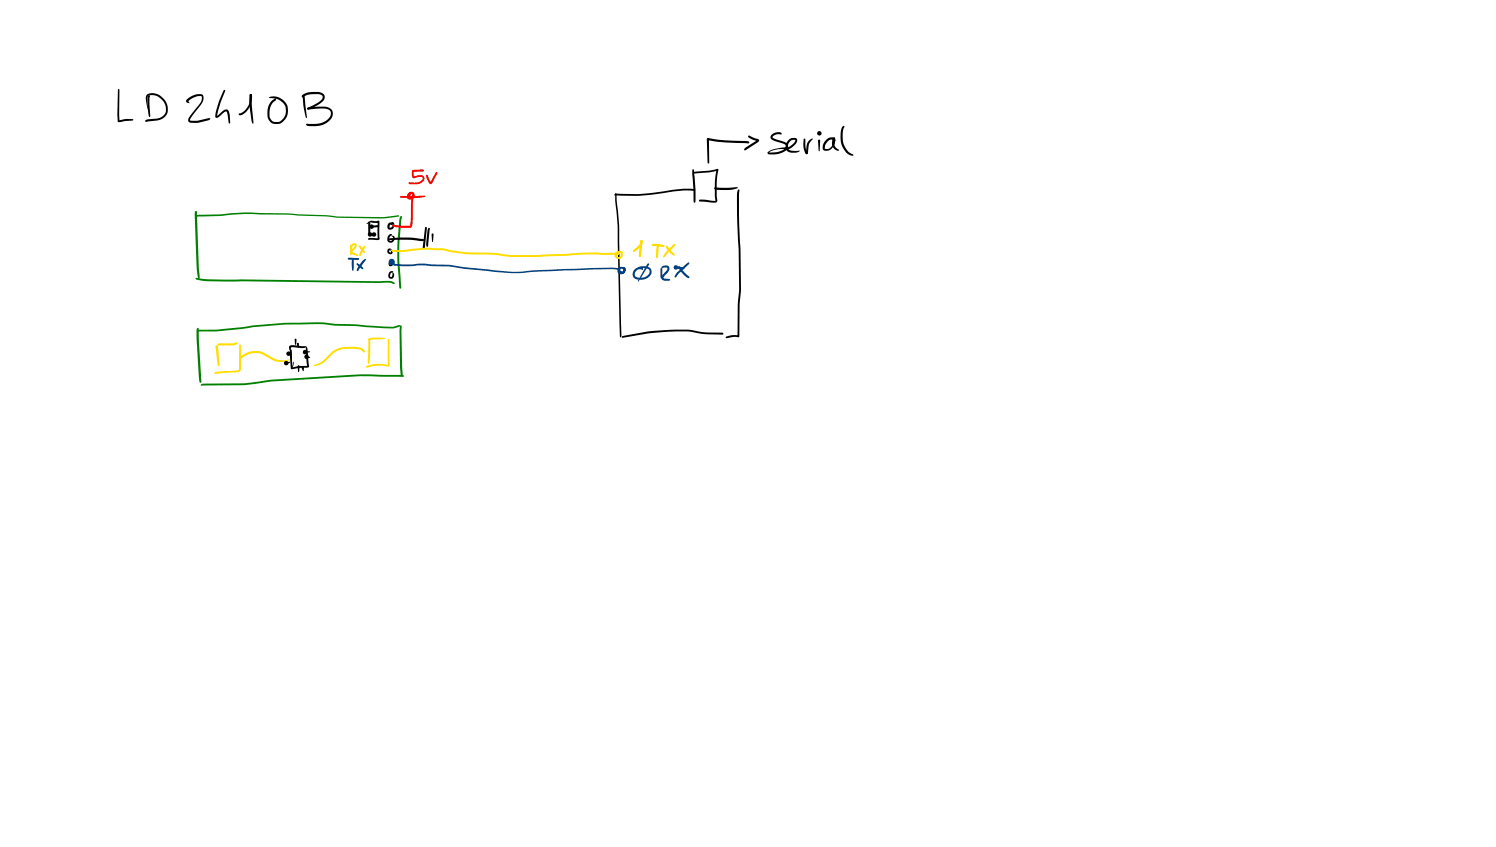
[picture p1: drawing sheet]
<svg xmlns="http://www.w3.org/2000/svg" width="449mm" height="254mm" viewBox="0 0 449 254" stroke-linecap="round" stroke-linejoin="round" font-family="sans-serif">
<g fill="#000">
<path d="M35.4 36.1l2.5-.4h1.8l.3 .2-.3 .3-3.9 .4h-.4zM35.4 26.9l.2-.3 .2 .3 .1 9.4-.3 .3-.3-.2-.1-2zM44.1 28.4a4.6 4.6 0 0 1 6.2 5.2l-.3 .7a3.9 3.9 0 0 1-2.9 1.8l-3.3 .5-.3-.3 .7-.5 2.8-.2a3.2 3.2 0 0 0 2.8-2.6 3.2 3.2 0 0 0-1.6-3.4 2.8 2.8 0 0 0-3.9-.6v2.1l.7 3.2v.6l-.1 .1-1.1-4.8-.1-1zM44.4 28.8l.3-.2 .3 .3-.2 .3v2l.3 3.5-.2 .3-.3-.5-.3-3-.1-2zM44.9 34.6l.1 .2-.1 .2-.2-.2zM56 29.8a4.4 4.4 0 0 1 4.8-1.3 2.88 2.88 0 0 1-.8 3.3l-2.7 3.4-.3 .7 .2 .3a10.9 10.9 0 0 0 5.1-.7l.7-.1 .1 .2-.2 .3a10.6 10.6 0 0 1-5.5 .9 .92 .92 0 0 1-.9-.6 .92 .92 0 0 1 .2-1l2.9-3.7a2.55 2.55 0 0 0 .8-2.6v-.1a5 5 0 0 0-3.9 1.6l.4 .5h-.4a.58 .58 0 0 1-.6-.4 .58 .58 0 0 1 .1-.7zM67.1 27.1l.3-.1 .1 .3-1.2 3.1-1.2 4.5-.1-.1 1.8-1.5a1.02 1.02 0 0 1 1-.5 1.02 1.02 0 0 1 .9 .7l.4 3.4-.3 .2-.3-.5-.6-3.2-.7 .3-1.5 1.3a.64 .64 0 0 1-.8 .4 .64 .64 0 0 1-.3-1l1.1-4zM75 28.3a.73 .73 0 0 1 .7 .4 .73 .73 0 0 1-.1 .7 5.2 5.2 0 0 1-3.7 5.2l-.2-.1v-.4a4.8 4.8 0 0 0 3.3-5.5zM75 28.3l.2-.1 .3 .3v2.4l.5 5.6-.1 .6-.4-.6-.6-4-.1-2.6zM80.7 29.2a4.3 4.3 0 0 1 4.6 1.1 4.3 4.3 0 0 1 .8 4.6 3.1 3.1 0 0 1-2.5 2.2 3.1 3.1 0 0 1-3-1.2 5.1 5.1 0 0 1 1.8-6.3l.4 .3-.6 .6a4.6 4.6 0 0 0-.7 5.6l.4 .4a2.96 2.96 0 0 0 3.9-3.4 4.2 4.2 0 0 0-5-3.7zM90.6 28.5a6.9 6.9 0 0 1 6.3-.4 1.55 1.55 0 0 1-.2 2.4l-3.5 2.1-.8 .3-.3-.3 .2-.3a8 8 0 0 0 4.4-2.9l.1-.5a1.26 1.26 0 0 0-1.5-.7 6.1 6.1 0 0 0-4.2 .8l-.3 .3-.2-.1zM90.9 28.6h.2l.3 .2 .7 6.5-.2 .1-.9-3.6z"/>
<path d="M92.2 32.4l3.6-.4a3.7 3.7 0 0 1 3.8 1 2.39 2.39 0 0 1-.4 2.8 6.7 6.7 0 0 1-6.4 2l-.8-.1-.2-.3 .3-.3 .7 .1a6.8 6.8 0 0 0 5.5-1.4l.4-.4a1.61 1.61 0 0 0 .5-1.9 1.61 1.61 0 0 0-1.8-.9l-5 .3-.3-.3zM92.2 32.4h.4l.1 .3-.5 .1z"/>
<circle cx="75.2" cy="28.5" r=".32"/>
</g>
<g fill="#008000">
<path d="M58.6 63.4h.4v.5l-.5-.1z"/>
<path d="M58.5 63.5l.3-.2 .3 .3 .8 19.7-.2 .3a5.8 5.8 0 0 1-.7-3.4l-.6-15.8z"/>
<path d="M58.9 64.5l15.9-.8 11.4 .3 11.3 .5 3.7 .4 13.5 .2 4.8-.6 .2 .2-.9 .4-4.1 .4-13.6-.2-3.6-.4-11.3-.5-13-.2-7.2 .6-7 .2-.3-.2z"/>
<path d="M58.7 83.4a66.4 66.4 0 0 0 13.6 .4l44.6 .4 .7 .2 .9 .5-.4 .3-1.2-.4-53.7-.4-2.5-.2-1.9-.4z"/>
<path d="M120.1 64.9l.2-.2 .3 .3-.8 7.4a91.2 91.2 0 0 0 .6 13.9l-.3 .3-.3-.3-.1-1.7a74.6 74.6 0 0 1-.5-12.2l.6-6.3z"/>
</g>
<g fill="#000">
<path d="M110 67l.8-.5 .2 .1-.2 .3-.9 .3zM110.6 66.5h.2l.1 .4-.2 .1zM110.6 66.5l.4 .1 .1 .4v3.3l-.3 .3-.3-.3zM111.1 67.9l.3-.2 .1 .3-.3 .2zM111 70.1l.3 .1-.1 .4-.4-.2zM111.1 66.3h1.9a.49 .49 0 0 1 .5-.1 .49 .49 0 0 1 .3 .5v5l-.5 .3-2.6-.1-.3-.2 .2-.3h2.8l-.1 .2v-5.1l.3 .2-.7 .1-1.8-.1-.2-.2zM110.8 70.1l1.5 .1 .3 .3-.3 .3h-1l-.4-.3zM111.2 67.7l2.4-.1a.62 .62 0 0 1-.9 .6h-1.5l-.2-.2zM111.1 67.8l.3-.1 .2 .3-.4 .2zM110.8 70.3l.2-.2 .3 .3-.3 .2zM116.6 67a.49 .49 0 0 1 .7-.3 .49 .49 0 0 1 .1 .8l-.3-.3-.3 1 .8-.2 .1-.9-.3-.3 .2-.2a1.21 1.21 0 0 1 .7 1.3 1.21 1.21 0 0 1-1.2 1 1.07 1.07 0 0 1-.9-.8 1.07 1.07 0 0 1 .4-1.1zM116.4 74.7l.5-.2 .5 .3-.7 .4 .1 .4 .4 .1v-.6l-.7-.3a.85 .85 0 0 1 1.3 .5 .85 .85 0 0 1-.9 1.1 .85 .85 0 0 1-.7-1.2z"/>
<path d="M116.6 70.5l.6-.3 .4 .3-.2 .2-.2-.1-.3 .5v1.1h.5l.4-.4 .1-.7-.4-.2a.58 .58 0 0 1 .8 0 .58 .58 0 0 1 .1 .8 1.18 1.18 0 0 1-1.7 1 1.18 1.18 0 0 1-.3-1.9zM117 78.4a.43 .43 0 0 1 .7-.1 .43 .43 0 0 1-.3 .7l-.1-.4 .2 .2-.4 .5 .4-.3v-.8l.2-.2a.91 .91 0 0 1 .3 1.4 .91 .91 0 0 1-1.4 .1v-.5zM116.9 81.5l.7-.2 .4 .3-.8 .4-.1 1h.4l.3-.9a.26 .26 0 0 1 .3-.3 .26 .26 0 0 1 .1 .4 .99 .99 0 0 1-.2 1.1 .99 .99 0 0 1-1 .3 1.21 1.21 0 0 1-.1-2.1z"/>
</g>
<g fill="#000">
<path d="M112.1 70.1l.4 .2-.4 .2z" fill-rule="evenodd"/>
<path d="M112.1 70.1l.2 .2-.2 .2-.2-.2z" fill-rule="evenodd"/>
<path d="M112.3 70l.5 .2-.5 .3-.2-.2z" fill-rule="evenodd"/>
<circle cx="111" cy="70.3" r=".71"/>
<circle cx="111.5" cy="68" r=".71"/>
<circle cx="112.2" cy="70.3" r=".71"/>
</g>
<g fill="#f00">
<path d="M117.7 67.5h.5v.4h-.5z"/>
<path d="M123.4 58.9h.5l.1 .2-.2 6.7-.3 2.2-.4 .3h-1.8l-3.4-.4-.2-.2 .2-.3 2.5 .3 2.7-.1z"/>
<path d="M120.1 58.9l6.2-.2h1.1l.2 .2-.2 .2-2.5 .3-4.6-.1-.3-.2z"/>
<path d="M122.5 57.9l.2-.2a.91 .91 0 0 1 1.4 .2l.1 .3-.2 .2-.4-.3-.6 .2-.4 .9h.9l.3-.4v-.5l-.5-.1-.2 .4 .4 .2 .2-.4a.59 .59 0 0 1 .2 .9 .59 .59 0 0 1-.9 0 .98 .98 0 0 1-.2-1.4 .98 .98 0 0 1 1.4-.1 .98 .98 0 0 1 .1 1.4h-.1a1.15 1.15 0 0 1-1.8 .5 1.15 1.15 0 0 1 .1-1.8z"/>
<path d="M123.9 51l3-.2 .3 .3-.2 .3-3 .1-.3-.2z"/>
<path d="M123.7 51l.2-.1 .3 .2v1.9l-.1-.1 .9-.3a1.71 1.71 0 0 1 2.2 .4l.1 .3a1.74 1.74 0 0 1-1.7 1.9l-2.3 .1a.61 .61 0 0 1-.8-.5l2.1-.1a2.54 2.54 0 0 0 2-.7l.2-.5-.2-.4-2.1 .3a.72 .72 0 0 1-.8-.2 .72 .72 0 0 1-.2-.8z"/>
<path d="M127.8 52.5l.5 .1 .9 2.1h-.1l1.6-3 .3-.2 .2 .3-1.6 3.1a.53 .53 0 0 1-.5 .3 .53 .53 0 0 1-.5-.4l-.8-2z"/>
<circle cx="118" cy="67.6" r=".28"/>
</g>
<g fill="#000">
<path d="M252.8 37.8h.4l.1 .3a6.4 6.4 0 0 0 2.2 8l.3 .1 .1 .4a2.88 2.88 0 0 1-2.9-2 7.6 7.6 0 0 1-.2-6.8zM184.5 58.1l7.4 .1 10-1.3 4.5-.3a2.4 2.4 0 0 1 2 .3l-.1 .4-3.3-.2-13.5 1.6-7-.1-.3-.2zM184.5 58l.2-.2 .2 .2 .8 9.6 .7 33.1-.3 .5-.3-3.5-.5-30-.8-7.4zM208 51.6l6.4-.7a.69 .69 0 0 1 1.1 0l-.3 .3-2.6 .5-4.5 .4-.3-.3zM207.7 50.8h.3l.2 .2 .4 5.9v3.6l-.3 .3-.2-.3zM208.2 57l.2 .2zM212.1 41.5l.1-.1a72.5 72.5 0 0 0 12.3 1l.3 .3-.4 .3a75.2 75.2 0 0 1-12-1h.1h-.4l-.1-.3zM212 41.6l.3-.2 .4 .3v7.1l-.2 .2-.3-.2zM214.3 56.3h4.3l2.5-.2 .2 .2a12.6 12.6 0 0 1-6.8 .5l-.3-.3zM215 50.7a.37 .37 0 0 1 .4 .2 .37 .37 0 0 1 0 .4 30.3 30.3 0 0 0-.2 8.9l-.3 .4-.7 .2-4.3-.4-.3-.2 .3-.3 4.3 .4 .4-.2a28.7 28.7 0 0 1 .3-9.1zM221.3 57l.3-.2 .2 .2-.1 7.2 .4 10.4 .2 12.3-.5 4.4v9.5l-.3 .4-1.1-.2-2.5 .4-.3-.2 .3-.3 1.2-.3 1.5-.1 .9 .2-.3 .1 .1-9.5 .4-4.4-.1-12.3-.5-10.4v-5.9zM224.5 40.7l.3-.1 2.7 1.1 .2 .5-4 2.8h-.4v-.4l.5-.4 3.3-2.2 .1 .3-1.4-.4a1.64 1.64 0 0 1-1.3-1.2z"/>
<path d="M231.4 40.4a2.38 2.38 0 0 1 3.1-.3l-.3 .3h-1.6l-.6 .4-.3 .4 3.7 1.4a1.56 1.56 0 0 1 1 1.7 1.56 1.56 0 0 1-1.4 1.3 6.1 6.1 0 0 1-4.7 .4l-.1-.2a4.6 4.6 0 0 1 3.6-1.4l1.1-.2a3.6 3.6 0 0 0 3.6-2v-.2a1.9 1.9 0 0 0-2.2 2.2l.2 .6 .7 .3 2.7 .2-.8 .4-1.5 .1a1.75 1.75 0 0 1-1.9-1.3 2.38 2.38 0 0 1 .7-2.5 2.38 2.38 0 0 1 2.6-.3l.1 .4a3.8 3.8 0 0 1-4.7 2.6 4.6 4.6 0 0 0-3.8 1.1l.1-.1a6.1 6.1 0 0 0 5-1.4l.1-.6-.3-.4-3.4-1.2a.97 .97 0 0 1-.9-.6 .97 .97 0 0 1 .2-1.1zM241.1 41.6l.5 .2v2.4l.7 1.7-.4 .3a3.9 3.9 0 0 1-.9-3.1zM242.8 42l.8-.5 .2 .1-1.1 1.7-.3 2.4a.36 .36 0 0 1-.3 .5 .36 .36 0 0 1-.4-.3l.3-2.7zM241.9 45.7l.4 .2-.3 .3-.3-.3zM245.5 41.9l.2-.1 .3 .4-.3 3.2zM247.8 41.9a1.49 1.49 0 0 1 1.4-.8 1.49 1.49 0 0 1 1.3 .9l-.3 .5-.5-.6a2.48 2.48 0 0 0-2.3 2.7 1.95 1.95 0 0 0 2.6-1.8l-.1-1.3 .3-.3 .3 .5v1.1a2.42 2.42 0 0 1-3.6 2.1 2.91 2.91 0 0 1 .9-3zM249.9 41.4l.5-.1v.4a2.41 2.41 0 0 0 1.3 3.3 1.33 1.33 0 0 1-1.7-.7l-.1-.2a3.1 3.1 0 0 1 0-2.7zM116.8 71.5l6.3-.2 3.8 .3 .3 .4a.77 .77 0 0 1-1.1 .3l-3.4-.4-5.9 .1-.3-.3zM127.6 68.1l.5 .2-.7 6.2a.35 .35 0 0 1-.5 .1 .35 .35 0 0 1-.1-.5zM128.4 68.5l.3-.2 .3 .3-.6 5.2-.3 .2-.2-.2-.1-.8zM129.5 70.1h.5l.1 .2-.4 2.3zM186.7 100.8l7.5-1.4a59.6 59.6 0 0 1 14.2-.2l2.9 .4 5.4 .2 .3 .3-.3 .3-1.6-.1a34.9 34.9 0 0 1-8.7-.9l-5.3 .1-5.4 .3-9 1.5-.2-.3z"/>
<circle cx="250.2" cy="41.5" r=".31"/>
</g>
<g fill="#000">
<path d="M245.5 39.7l.4-.1 .3 .4-.5 .2-.2-.3z" fill-rule="evenodd"/>
<circle cx="245.8" cy="40" r=".71"/>
<circle cx="245.8" cy="39.9" r=".33"/>
</g>
<g fill="#fd0">
<path d="M105.1 73.6h.5v.5l-.5-.1z"/>
<path d="M105.1 73.7l.3-.2 .3 .3-.1 2.3-.3 .4-.3-.2z"/>
<path d="M105.2 73.4a.9 .9 0 0 1 1.1-.5 .9 .9 0 0 1 .7 .9l-1.3 1.7 1.8 1.1-.2 .2-1.9-.7a.65 .65 0 0 1 0-1.1l.9-.9 .2-.6-.5 .1-.7 .5-.3-.3z"/>
<path d="M107.7 73.6l.4 .1 .8 1a.75 .75 0 0 1 .4 1.2l-.9-.8-.8-1.2z"/>
<path d="M109.2 73.8l.3-.1 .1 .3-1.6 2.8-.2-.3 .1-.7z"/>
<path d="M117 74.9l.3-.1a13.3 13.3 0 0 0 5.5-.1l5-.4 4.8 .2 7.2 1.1 9.3 .3 4.9 .6h7.5l13.4-.7h10.5l.1 .1-.5 .3v.5l.7 .4 .4-.3 .1-.9-.5 .1-.6 .7-.3-.3 .2-.7 .6-.4a.85 .85 0 0 1 1.2 .6l-.2 1.3a1.18 1.18 0 0 1-1.6 .5 1.18 1.18 0 0 1-.6-1.5 1.18 1.18 0 0 1 1.4-.8 .58 .58 0 0 1-.3 1l-10.5-.1-13.5 .8h-7.5l-5-.6-9.3-.3-7.1-1.2-4.8-.1-4.9 .4a13 13 0 0 1-5.4 0z"/>
<path d="M192.2 72.1l.2-.1a1.36 1.36 0 0 1-.4 2.1l-1.6 1.4h-.5l.1-.5 .9-.8a2.18 2.18 0 0 0 1.2-1.8z"/>
<path d="M192.2 72.1h.5l-.1 .5h-.4z"/>
<path d="M192.2 72l.5 .1 .1 .2-.5 4.5-.3 .3-.4-.4z"/>
<path d="M195.6 73.2l3.3 .2 .4 .3-.5 .3-3.1-.2-.3-.3z"/>
<path d="M197.3 73.4l.4-.2 .2 .2-.3 .9-.3 2.8-.3 .3-.3-.3 .1-2.2z"/>
<path d="M199.8 73.7l.4 .1 1.3 1.6a1.38 1.38 0 0 1 .8 1.3l-.5-.2-1.1-.9-1-1.5z"/>
<path d="M200.6 74.7l1.5-1.5h.4a2.62 2.62 0 0 1-1.5 1.9l-1.6 2h-.4l-.1-.2 .6-.9z"/>
<circle cx="105.4" cy="73.8" r=".32"/>
</g>
<g fill="#004080">
<path d="M104.4 77.4h3l.2 .2-.2 .3h-2.8l-.3-.3z"/>
<path d="M105.8 77.6l1.4-.2a.26 .26 0 0 1 .4 .2 .26 .26 0 0 1-.4 .3l-1.1 .1v3l-.3 .3-.2-.3-.1-1.8z"/>
<path d="M107 79h.2l.9 .6 .8 .7v.4h-.3l-.9-.7-.7-.6z"/>
<path d="M109 78l.6-.3 .2 .1-1.9 2.7a.7 .7 0 0 1-.9 .7l.4-1.1z"/>
<path d="M116.9 77.9l.4-.3 .6 .1a.92 .92 0 0 1 .5 1 .92 .92 0 0 1-.8 .8l-.4-.8 .5-.4 .1 .7 .1-.6-.4-.2-.3 .2v.5l.7-.4a.69 .69 0 0 1-.2 1 .69 .69 0 0 1-.9-.2 1.16 1.16 0 0 1 .1-1.4z"/>
<path d="M118.1 79.2l5.5 .1a17.9 17.9 0 0 1 5.9 0l5.3 .1 4.7 .8 13.9 1.3 16.1-.9 14.3-.3 2 .2 .5 .7 .6 .3v-.8l-.6-.1-.3 .3-.1 .6 .4 .1 .7-.6 .1-.4-.4-.3 .2-.3a1.05 1.05 0 0 1 .9 1.1 1.05 1.05 0 0 1-.9 1l-.4 .1a1.15 1.15 0 0 1-1.2-1.5 1.15 1.15 0 0 1 2-.3l.2 .4a1.01 1.01 0 0 1-.8 1.2 1.01 1.01 0 0 1-1.2-.9v-.2h.1l-1.8-.2a362.4 362.4 0 0 0-27.6 1.2l-7.9-.4-8.9-.9-4.8-.7-7.4-.3-6.4 .2-2.6-.1-.2-.2z"/>
<path d="M190.4 80.8a1.53 1.53 0 0 1 2.5-.1l-.3 .3-.3-.2a1.35 1.35 0 0 0-1.7 .6 1.35 1.35 0 0 0 .5 1.8 2.66 2.66 0 0 0 3.7-1.8 1.03 1.03 0 0 0-1.2-1h-2a.4 .4 0 0 1 .1-.4 .4 .4 0 0 1 .4-.1h1.6a1.8 1.8 0 0 1 1.8 1.5 1.8 1.8 0 0 1-1.4 2 3.1 3.1 0 0 1-4.2-.5 2.04 2.04 0 0 1 .5-2.1z"/>
<path d="M194.2 79.1l.4-.1 .1 .4-3.3 5-.1-.2z"/>
<path d="M198.2 80.5h.4l.1 .2-.1 2.7-.2 .2-.3-.7z"/>
<path d="M198.5 79.9a1.44 1.44 0 0 1 2.2 .2l-.1 1.2-1.6 2 .3 .2 1.5 .1 .2 .3-.2 .3h-1.5a.93 .93 0 0 1-.9-.6 .93 .93 0 0 1 .2-1l1.4-1.5 .2-.6-.3-.3-1.4 .2z"/>
<path d="M202.4 80l2.2 .1a.36 .36 0 0 1 .6 .1 .36 .36 0 0 1-.3 .5l-2.2-.2-.3-.3z"/>
<path d="M204.8 80.3h.3l.2 .2-.3 .2z"/>
<path d="M204.8 80.4l.2-.1 .2 .3-.3 .1z"/>
<path d="M203.5 79.9h.5l1 1.4 1.7 1.6 .2 .3-.2 .2a4.2 4.2 0 0 1-2.8-2.4l-.5-.9z"/>
<path d="M203.1 81.7l3.2-2.9h.4v.4l-3.2 3-.7 .9-.4 .1v-.4z"/>
</g>
<g fill="#004080">
<circle cx="117.6" cy="78.6" r=".71"/>
<circle cx="202.7" cy="80.2" r=".71"/>
</g>
<g fill="#008000">
<path d="M59 98.5l.3-.2 .3 .3 .8 15.9-.3 .3-.3-.3-.2-1.4-.6-11.5z"/>
<path d="M59.1 99l6-.2 10.8-1.2 10-.8 10.4-.1 4.3 .4 5.5 .1 9.2 .7a7.3 7.3 0 0 0 4.4-.4l.3 .1-.2 .4a8 8 0 0 1-4.6 .4l-20.2-1.2-9.7 .1-9.4 .8-11 1.3h-5.6l-.3-.2z"/>
<path d="M120.1 97.6l.4 .2 .3 14.7-.3 .3a4.1 4.1 0 0 1-.5-2.9l-.2-10.4z"/>
<path d="M60.4 115.2l12.6-.2 8.4-1.1 26.4-1.6 12.2 .1 1 .1 .2 .3-.3 .2-13.1-.2-26.4 1.6-8.4 1.1-12.6 .2-.2-.3z"/>
</g>
<g fill="#fd0">
<path d="M64.8 103.7h.5l.1 .3-.4 .7-.2-.2z"/>
<path d="M64.8 103.8l.5-.1v.5h-.5z"/>
<path d="M64.8 103.7h.5l.1 .3 .4 5.3-.2 .5-.3-.4z"/>
<path d="M65.4 109.6l.2-.2 .2 .2-.2 .2z"/>
<path d="M65.3 103.2l.5-.1 .1 .3-.4 .2z"/>
<path d="M65.4 103.1l4.3-.1 1.4-.4 .2 .3-.5 .5-1.1 .2h-4.1l-.3-.3z"/>
<path d="M71.8 103.4l.3-.1 .2 .3v6.8l-.3 .9-.9 .3-6.8 .5 .2-.5 1.3-.2 5.8-.4z"/>
<path d="M110.6 101.8h.4l.1 .2-.1 4.3-.2 2.7-.3 .2-.2-.3z"/>
<path d="M110.6 101.6a11.2 11.2 0 0 1 5-.1 5.9 5.9 0 0 1-3.4 .3l-1.6 .3-.2-.3z"/>
<path d="M116.3 101.8l.2-.2 .3 .2 .1 7.4a.55 .55 0 0 1-.2 .6 .55 .55 0 0 1-.6 .1 12.5 12.5 0 0 0-6.2 .3l-.1-.3a9.3 9.3 0 0 1 6.5-.5z"/>
<path d="M72.2 106.9a6.8 6.8 0 0 1 9 .1l1.3 .6a7.2 7.2 0 0 0 4.4 .1l.1 .2a5.7 5.7 0 0 1-4.8 .3l-2-1.1a6.3 6.3 0 0 0-8.3 .8l-.1-.3z"/>
<path d="M94.2 109.4a8.1 8.1 0 0 0 4.8-3.4 8 8 0 0 1 6.9-2 3.3 3.3 0 0 1 3.6 1.4l-.3 .3-.9-.7a12.4 12.4 0 0 0-5.9-.2l-1.4 .5-1.3 .9a8.3 8.3 0 0 1-5.4 3.6l-.2-.2z"/>
</g>
<path d="M86.2 105.9h1l.4 .2-1.2 .3-.3-.3zM86.9 103.7l1.1-.2 3.3 .3a.8 .8 0 0 1 1 1.1l.4 5.2-5.1 .6-.3-.1 .2-.4a12.8 12.8 0 0 1 4.7-.5v.2l-.2-1.2-.3-4.6-1 .3-3.4-.3-.1 .8-.2 .2-.3-.9zM87 104.9l.2-.1 .3 .3 .1 5.4-.2 .2-.2-.2-.3-4.2zM87.8 108.6h.3v.4l-.4 1.4zM88.5 101.6h.4l.1 .2-.3 1.7-.2-.2zM89.1 102.9l.2-.1 .3 .2 .1 1.1-.2 .2-.3-.4zM89.4 109.6l.2-.1 .3 .3-.3 1.8-.2-.2zM91.2 105.4l1.8 .1-1.6 .4-.2-.1zM91.7 106.8l1.4 .4-1.3 .1z" fill="#000"/>
<g fill="#000">
<path d="M85.7 108.6h.6v.4l-.6 .2z" fill-rule="evenodd"/>
<path d="M86.1 108.6h1l-1 .5-.2-.3z" fill-rule="evenodd"/>
<path d="M90.5 110.1l.6-.1-.1 .7h-.4z" fill-rule="evenodd"/>
<path d="M90.6 110.3l.5 .1-.1 .9-.5-.8z" fill-rule="evenodd"/>
<circle cx="85.7" cy="108.9" r=".29"/>
<circle cx="85.8" cy="108.9" r=".71"/>
<circle cx="86.5" cy="106.1" r=".71"/>
<circle cx="90.8" cy="110.1" r=".31"/>
<circle cx="91.5" cy="105.6" r=".71"/>
<circle cx="92" cy="107" r=".71"/>
</g>
</svg>
